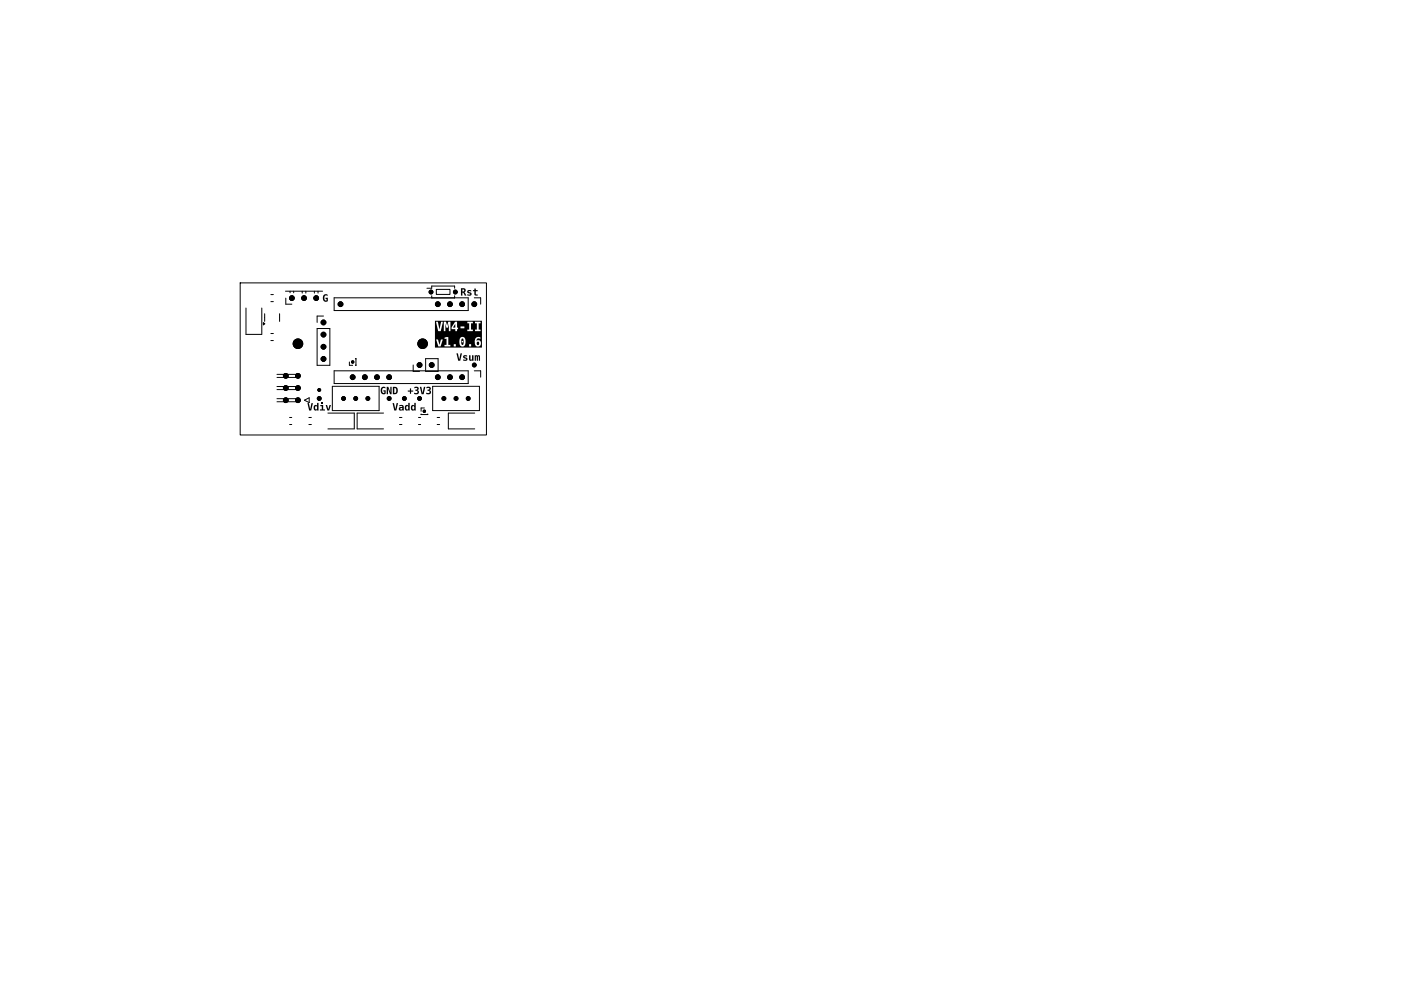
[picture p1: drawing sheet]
<svg xmlns="http://www.w3.org/2000/svg" width="297mm" height="210mm" viewBox="0 0 297 210" stroke-linecap="round" stroke-linejoin="round" font-family="sans-serif">
<defs><g id="words">
<g font-size="2.1">
<text x="67.3" y="63.6">G</text>
<text x="96.1" y="62.3">Rst</text>
<text x="95.3" y="75.6">Vsum</text>
<text x="79.4" y="82.6">GND +3V3</text>
<text x="64.1" y="86.7">Vdiv</text>
</g>
</g></defs>
<path d="M95.1 67.6v.8h-.5zM96.5 70.7h.1a1.04 1.04 0 0 1 0 1.3l-.2-.2v-.5a.16 .16 0 0 0 .2 .2 .16 .16 0 0 0 .1-.3 .16 .16 0 0 0-.2 0l-.2 .1zM99.7 71.4a.31 .31 0 0 1 .4 .3 .31 .31 0 0 1-.5 .2zM90.8 67h9.9v5.6h-9.9v-1.7h.3l.5 1.4h.4l.1-.3h.7v.3h2.4v-.5h-.4v.5h-.7v-.3h-.5v-.7h2.3a.75 .75 0 0 0 .9 1h1.6v-.5h-.4v.5h-1.2l.3-.3 .1-.7h2a.7 .7 0 0 0 .2 1 .7 .7 0 0 0 1-.3 .7 .7 0 0 0-.2-.9l-.4-.1-.3 .2v-.2a.46 .46 0 0 1 .3-.4 .46 .46 0 0 1 .5 .2v-.4a.81 .81 0 0 0-.9 .1 .81 .81 0 0 0-.2 .8h-2a.67 .67 0 0 0-.3-.9 .67 .67 0 0 0-.9 .4l-.1 .5h-2.3v-.9h-.7v.4l.4-.1v1.3h-1.2l.4-1.1h-.4l-.3 1.1-.3-1.1h-.7v-3.7h.3l.4 1.9h1.5v-1.5l.2 .8h.3l.2-.8v1.5h.4v-.8h.2v.4h.8v.4h.4v-.4h.2v-.2h1.3v-.4h-.8v.4h-.5v-.1h-.2v-.9h2.5v1.3h-.4v.3h1.2v-.3h-.4v-1.3h1.2v1.3h-.4v.3h1.2v-.3h-.4v-1.3h.4v-.3h-1.2v.3h-.4v-.3h-1.2v.3h-2.1v-.3h-.4l-.8 1.1h-.2v-1.1h-.5l-.2 .8-.2-.8h-.5v1.9h-.6l.4-1.9h-.4l-.3 1.6-.4-1.6h-.6zM64.2 84.2h.3l.3 1.2 .3-1.2h.3l-.4 1.5h-.4zM65.7 84.6l.3-.1 .2 .2v-.6h.3v1.6h-.3v-.2a.42 .42 0 0 1-.5 .2 .42 .42 0 0 1-.2-.6h.3v.3a.32 .32 0 0 0 .5-.2 .32 .32 0 0 0-.2-.4h-.2l-.1 .3h-.3zM67.2 84h.3v.3h-.3zM82 84.2h.3l.3 1.2 .2-1.2h.3l-.3 1.5h-.4zM83.4 84.6a.57 .57 0 0 1 .6-.1 .57 .57 0 0 1 .3 .5v.7h-.3v-.1a.41 .41 0 0 1-.4 .1 .41 .41 0 0 1-.3-.4h.3a.19 .19 0 0 0 .3 .2 .19 .19 0 0 0 0-.3l-.6 .1 .2-.3h.5l-.1-.3-.5 .1zM84.7 84.6l.4-.1 .2 .2v-.6h.3v1.6h-.3v-.2a.42 .42 0 0 1-.6 .2 .42 .42 0 0 1-.2-.6h.3l.1 .3a.32 .32 0 0 0 .4-.2 .32 .32 0 0 0-.2-.4h-.2l-.1 .3h-.3zM86 84.6l.3-.1 .2 .2v-.6h.3v1.6h-.3v-.2a.42 .42 0 0 1-.5 .2 .42 .42 0 0 1-.2-.6h.3l.1 .3a.32 .32 0 0 0 .4-.2 .32 .32 0 0 0-.2-.4h-.2l-.1 .3h-.3z" fill="#000"/>
<g fill="none" stroke="#000" stroke-width=".21">
<path d="M50.2 59.1h51.4v31.7h-51.4zM51.4 64.3v5.5h3.3v-5.5M55.3 65.5v1.6M56.6 61.5h.5M56.6 63h.5M56.6 69.6h.5M56.6 71.1h.5M57.8 78.2h4.7v.6h-4.7M58.4 65.5v1.6M59.6 60.8h7.8M59.7 62.2v1.3h1.3M60.6 60.8v.3"/>
<path d="M61.3 60.8v.3M63.1 60.8v.4M63.9 60.8v.4M65.7 60.8v.4M66.2 68.6h2.7v7.7h-2.7zM66.4 60.8v.4M67.6 66h-1.4v1.3M69.8 62.2h28v2.6h-28zM69.8 77.4h28v2.7h-28zM73 75.6v.7h.7M74.2 74.9h.1v1.4h-.1M86.3 76.2v1.3h1.3"/>
<path d="M88.9 74.9h2.6v2.6h-2.6zM89.2 60.2h1v-.5h4.8v.5M90.2 61.7v.5M91.1 60.4h2.9v1.1h-2.9zM95 61.7v.5M99.1 62.2h1.3v1.3M99.1 77.4h1.3v1.3M57.8 80.7h4.7v.6h-4.7M57.8 83.2h4.7v.7h-4.7M60.5 87.1h.4M60.5 88.6h.4M63.6 83.5l1-.5v1z"/>
<path d="M64.5 88.6h.5M68.5 86.2h5.5v3.3h-5.5M69.4 80.6h9.8v5.1h-9.8zM80.1 86.2h-5.5v3.3h5.5M83.4 87.1h.6M83.4 88.6h.6M87.4 87.1h.5M87.4 88.6h.5M88 86.4v.1h1.3v-.1M88.6 85.2h-.6v.7M90.4 80.6h9.7v5.1h-9.7zM91.3 87.1h.5"/>
<path d="M91.3 88.6h.5M99.2 86.2h-5.6v3.3h5.6"/>
</g>
<g fill="#000" stroke="#000" stroke-width=".21">
<path d="M55 67.4l.3 .2-.3 .2z"/>
<circle cx="59.7" cy="78.5" r=".5"/>
<circle cx="61" cy="62.2" r=".5"/>
<circle cx="62.2" cy="71.8" r="1"/>
<circle cx="62.2" cy="78.5" r=".5"/>
<circle cx="63.5" cy="62.2" r=".5"/>
<circle cx="66" cy="62.2" r=".5"/>
<circle cx="67.6" cy="72.4" r=".5"/>
<circle cx="67.6" cy="74.9" r=".5"/>
<circle cx="67.6" cy="67.3" r=".5"/>
<circle cx="67.6" cy="69.9" r=".5"/>
<circle cx="71.1" cy="63.5" r=".5"/>
<circle cx="73.7" cy="78.7" r=".5"/>
<circle cx="73.7" cy="75.6" r=".25"/>
<circle cx="76.2" cy="78.7" r=".5"/>
<circle cx="78.7" cy="78.7" r=".5"/>
<circle cx="81.3" cy="78.7" r=".5"/>
<circle cx="87.6" cy="76.2" r=".5"/>
<circle cx="88.3" cy="71.8" r="1"/>
<circle cx="90" cy="61" r=".4"/>
<circle cx="90.2" cy="76.2" r=".5"/>
<circle cx="91.4" cy="63.5" r=".5"/>
<circle cx="91.4" cy="78.7" r=".5"/>
<circle cx="94" cy="63.5" r=".5"/>
<circle cx="94" cy="78.7" r=".5"/>
<circle cx="95.1" cy="61" r=".4"/>
<circle cx="96.5" cy="63.5" r=".5"/>
<circle cx="96.5" cy="78.7" r=".5"/>
<circle cx="99.1" cy="63.5" r=".5"/>
<circle cx="99.1" cy="76.2" r=".4"/>
<circle cx="59.7" cy="83.5" r=".5"/>
<circle cx="59.7" cy="81" r=".5"/>
<circle cx="62.2" cy="83.5" r=".5"/>
<circle cx="62.2" cy="81" r=".5"/>
<circle cx="66.7" cy="83.2" r=".4"/>
<circle cx="66.7" cy="81.4" r=".3"/>
<circle cx="71.8" cy="83.2" r=".4"/>
<circle cx="74.3" cy="83.2" r=".4"/>
<circle cx="76.8" cy="83.2" r=".4"/>
<circle cx="81.3" cy="83.2" r=".4"/>
<circle cx="84.5" cy="83.2" r=".4"/>
<circle cx="87.6" cy="83.2" r=".4"/>
<circle cx="88.6" cy="85.9" r=".25"/>
<circle cx="92.7" cy="83.2" r=".4"/>
<circle cx="95.2" cy="83.2" r=".4"/>
<circle cx="97.8" cy="83.2" r=".4"/>
</g>
<use href="#words"/>
</svg>
